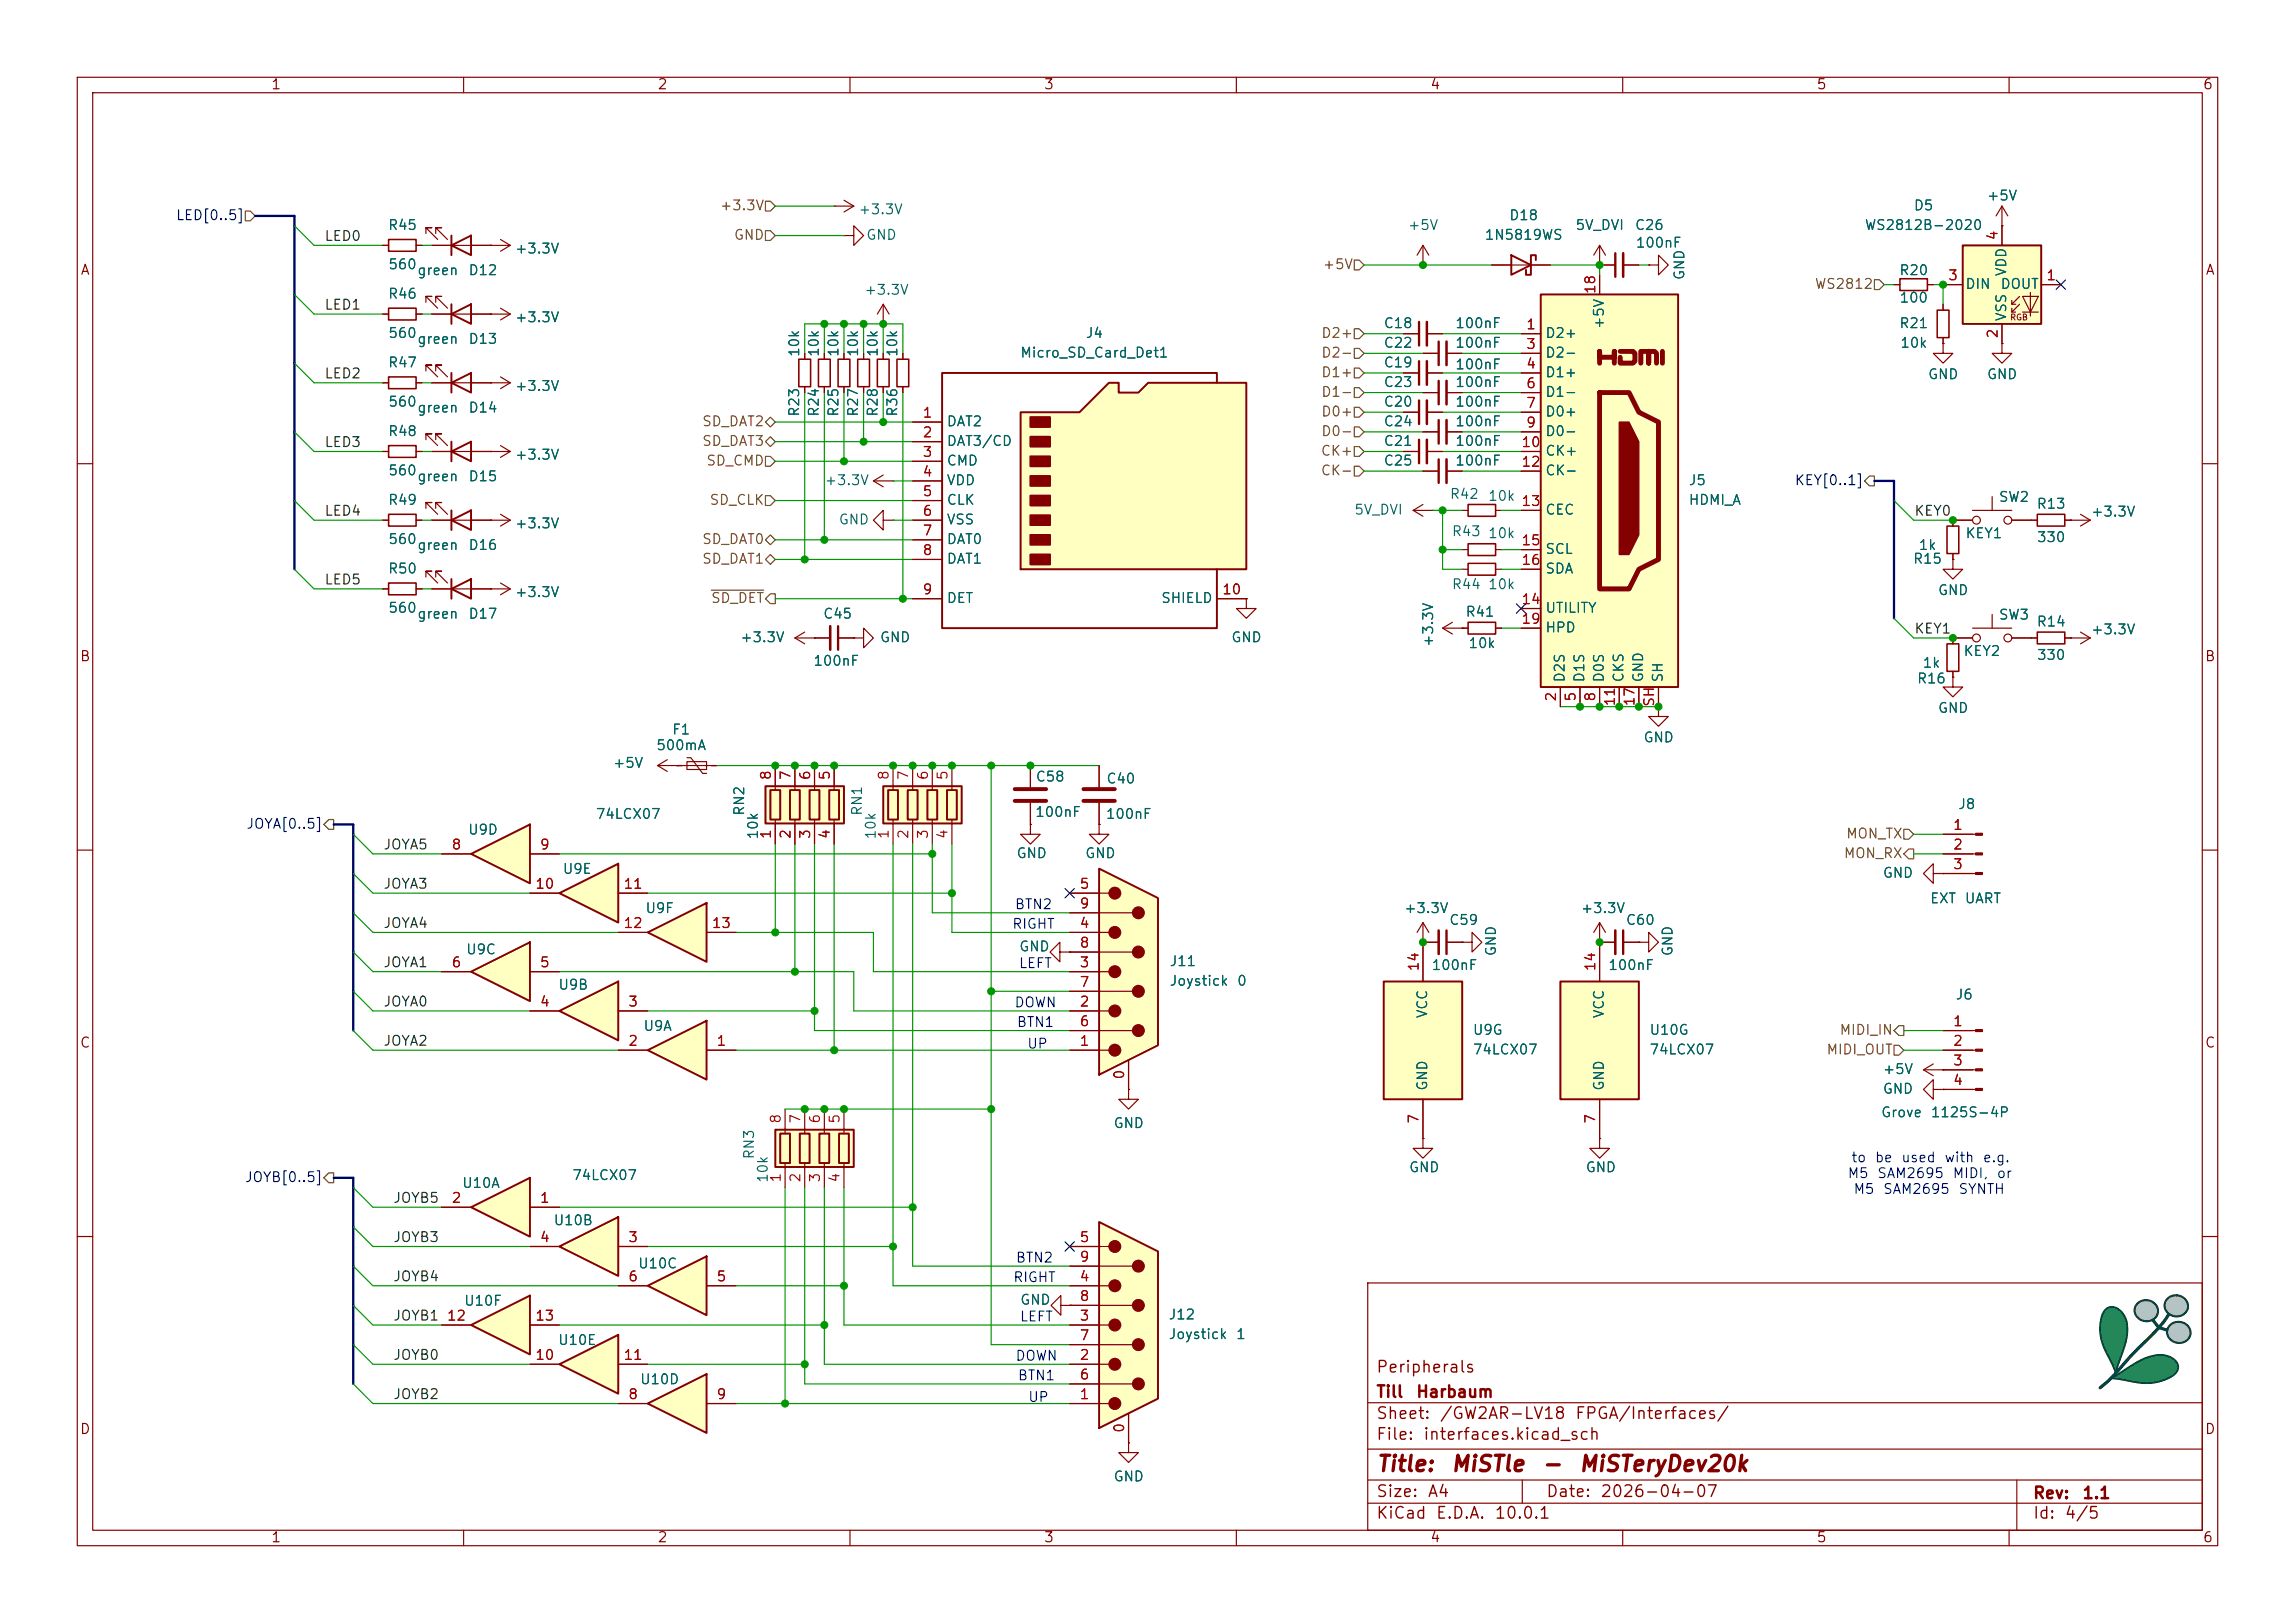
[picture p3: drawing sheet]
<svg xmlns="http://www.w3.org/2000/svg" width="297mm" height="210mm" viewBox="0 0 297 210" stroke-linecap="round" stroke-linejoin="round" font-family="sans-serif">
<defs><g id="words">
<g font-size="2" fill="#840000">
<text x="178" y="190.9">Title:</text>
<text x="187.7" y="190.9">MiSTle</text>
<text x="199.4" y="190.9">-</text>
<text x="204.2" y="190.9">MiSTeryDev20k</text>
</g>
<g font-size="1.5" fill="#840000">
<text x="178" y="178">Peripherals</text>
<text x="178" y="184">Sheet:</text>
<text x="178" y="181.2">Till</text>
<text x="183.2" y="181.2">Harbaum</text>
<text x="186.2" y="184">/GW2AR-LV18</text>
<text x="203.7" y="184">FPGA/Interfaces/</text>
<text x="178" y="186.7">File:</text>
<text x="184.1" y="186.7">interfaces.kicad_sch</text>
<text x="178" y="196.9">KiCad</text>
<text x="178" y="194.1">Size:</text>
<text x="184.7" y="194.1">A4</text>
<text x="185.7" y="196.9">E.D.A.</text>
<text x="193.3" y="196.9">10.0.1</text>
<text x="200" y="194.1">Date:</text>
<text x="207" y="194.1">2026-04-07</text>
<text x="263" y="194.3">Rev:</text>
<text x="263" y="196.9">Id:</text>
<text x="267.1" y="196.9">4/5</text>
<text x="269.4" y="194.3">1.1</text>
</g>
<g font-size="1.3" fill="#840000">
<text x="35" y="11.9">1</text>
<text x="85" y="11.9">2</text>
<text x="135" y="11.9">3</text>
<text x="185" y="11.9">4</text>
<text x="235" y="11.9">5</text>
<text x="285" y="11.9">6</text>
<text x="10.3" y="35.9">A</text>
<text x="285.3" y="35.9">A</text>
<text x="10.3" y="85.9">B</text>
<text x="285.3" y="85.9">B</text>
<text x="10.3" y="135.9">C</text>
<text x="285.3" y="135.9">C</text>
<text x="10.3" y="185.9">D</text>
<text x="285.3" y="185.9">D</text>
<text x="35" y="199.9">1</text>
<text x="85" y="199.9">2</text>
<text x="135" y="199.9">3</text>
<text x="185" y="199.9">4</text>
<text x="235" y="199.9">5</text>
<text x="285" y="199.9">6</text>
</g>
<g font-size="1.3" fill="#000084">
<text x="22.7" y="28.8">LED[0..5]</text>
<text x="232.2" y="63.1">KEY[0..1]</text>
<text x="31.8" y="107.6">JOYA[0..5]</text>
<text x="31.6" y="153.3">JOYB[0..5]</text>
</g>
<g font-size="1.3" fill="#725600">
<text x="93.1" y="27.5">+3.3V</text>
<text x="94.9" y="31.3">GND</text>
<text x="171.1" y="35.2">+5V</text>
<text x="234.8" y="37.7">WS2812</text>
<text x="170.9" y="46.6">D2-</text>
<text x="170.9" y="44">D2+</text>
<text x="170.9" y="51.7">D1-</text>
<text x="170.9" y="49.1">D1+</text>
<text x="90.8" y="58">SD_DAT3</text>
<text x="90.8" y="55.5">SD_DAT2</text>
<text x="170.8" y="59.3">CK+</text>
<text x="170.9" y="54.2">D0+</text>
<text x="170.9" y="56.7">D0-</text>
<text x="91.3" y="60.6">SD_CMD</text>
<text x="91.7" y="65.6">SD_CLK</text>
<text x="170.8" y="61.8">CK-</text>
<text x="90.8" y="70.7">SD_DAT0</text>
<text x="90.8" y="73.3">SD_DAT1</text>
<text x="91.9" y="78.3">SD_DET</text>
<text x="238.5" y="111.4">MON_RX</text>
<text x="238.8" y="108.8">MON_TX</text>
<text x="236.3" y="136.8">MIDI_OUT</text>
<text x="238" y="134.2">MIDI_IN</text>
</g>
<g font-size="1.3" fill="#006464">
<text x="111" y="28">+3.3V</text>
<text x="195.2" y="28.8">D18</text>
<text x="247.6" y="27.5">D5</text>
<text x="257" y="26.3">+5V</text>
<text x="50.1" y="30.1">R45</text>
<text x="50.2" y="35.2">560</text>
<text x="53.9" y="35.9">green</text>
<text x="60.5" y="35.9">D12</text>
<text x="66.6" y="33.1">+3.3V</text>
<text x="112" y="31.3">GND</text>
<text x="182.1" y="30.1">+5V</text>
<text x="192" y="31.3">1N5819WS</text>
<text x="203.8" y="30.1">5V_DVI</text>
<text x="211.5" y="30.1">C26</text>
<text x="211.6" y="32.4">100nF</text>
<text x="241.2" y="30.1">WS2812B-2020</text>
<text x="245.7" y="35.9">R20</text>
<text x="259.9" y="35.8" transform="rotate(-90 259.9 35.8)">VDD</text>
<text x="50.1" y="39">R46</text>
<text x="111.8" y="38.5">+3.3V</text>
<text x="218.3" y="36.3" transform="rotate(-90 218.3 36.3)">GND</text>
<text x="245.7" y="39.5">100</text>
<text x="254.3" y="37.7">DIN</text>
<text x="258.8" y="37.7">DOUT</text>
<text x="259.9" y="41.7" transform="rotate(-90 259.9 41.7)">VSS</text>
<text x="50.1" y="47.9">R47</text>
<text x="50.2" y="44">560</text>
<text x="53.9" y="44.8">green</text>
<text x="60.5" y="44.8">D13</text>
<text x="66.6" y="42">+3.3V</text>
<text x="103.7" y="46.3" transform="rotate(-90 103.7 46.3)">10k</text>
<text x="106.3" y="46.3" transform="rotate(-90 106.3 46.3)">10k</text>
<text x="108.8" y="46.3" transform="rotate(-90 108.8 46.3)">10k</text>
<text x="111.4" y="46.3" transform="rotate(-90 111.4 46.3)">10k</text>
<text x="113.9" y="46.3" transform="rotate(-90 113.9 46.3)">10k</text>
<text x="116.4" y="46.3" transform="rotate(-90 116.4 46.3)">10k</text>
<text x="131.9" y="46.6">Micro_SD_Card_Det1</text>
<text x="140.4" y="44">J4</text>
<text x="179" y="42.8">C18</text>
<text x="179" y="47.9">C19</text>
<text x="179" y="45.3">C22</text>
<text x="188.2" y="45.3">100nF</text>
<text x="188.2" y="42.8">100nF</text>
<text x="199.9" y="44">D2+</text>
<text x="199.9" y="46.6">D2-</text>
<text x="207.9" y="42.7" transform="rotate(-90 207.9 42.7)">+5V</text>
<text x="245.7" y="42.8">R21</text>
<text x="245.8" y="45.3">10k</text>
<text x="50.2" y="52.9">560</text>
<text x="53.9" y="53.7">green</text>
<text x="60.5" y="53.7">D14</text>
<text x="66.6" y="50.9">+3.3V</text>
<text x="179" y="52.9">C20</text>
<text x="179" y="50.4">C23</text>
<text x="188.2" y="50.4">100nF</text>
<text x="188.2" y="52.9">100nF</text>
<text x="188.2" y="48.1">100nF</text>
<text x="199.9" y="49.1">D1+</text>
<text x="199.9" y="51.7">D1-</text>
<text x="249.4" y="49.4">GND</text>
<text x="257" y="49.4">GND</text>
<text x="50.1" y="56.7">R48</text>
<text x="66.6" y="59.8">+3.3V</text>
<text x="103.7" y="54" transform="rotate(-90 103.7 54)">R23</text>
<text x="106.3" y="54" transform="rotate(-90 106.3 54)">R24</text>
<text x="108.8" y="54" transform="rotate(-90 108.8 54)">R25</text>
<text x="111.4" y="54" transform="rotate(-90 111.4 54)">R27</text>
<text x="113.9" y="54" transform="rotate(-90 113.9 54)">R28</text>
<text x="116.4" y="54" transform="rotate(-90 116.4 54)">R36</text>
<text x="122.4" y="55.5">DAT2</text>
<text x="122.4" y="58">DAT3/CD</text>
<text x="179" y="58">C21</text>
<text x="179" y="55.5">C24</text>
<text x="188.2" y="55.5">100nF</text>
<text x="188.2" y="58">100nF</text>
<text x="199.9" y="54.2">D0+</text>
<text x="199.9" y="56.7">D0-</text>
<text x="199.9" y="59.3">CK+</text>
<text x="50.1" y="65.6">R49</text>
<text x="50.2" y="61.8">560</text>
<text x="53.9" y="62.6">green</text>
<text x="60.5" y="62.6">D15</text>
<text x="106.6" y="63.1">+3.3V</text>
<text x="122.4" y="60.6">CMD</text>
<text x="122.4" y="63.1">VDD</text>
<text x="122.4" y="65.6">CLK</text>
<text x="179" y="60.6">C25</text>
<text x="187.5" y="64.9">R42</text>
<text x="188.2" y="60.6">100nF</text>
<text x="192.5" y="65.1">10k</text>
<text x="199.9" y="61.8">CK-</text>
<text x="218.4" y="63.1">J5</text>
<text x="218.4" y="65.6">HDMI_A</text>
<text x="258.6" y="65.3">SW2</text>
<text x="50.2" y="70.7">560</text>
<text x="53.9" y="71.5">green</text>
<text x="60.5" y="71.5">D16</text>
<text x="66.6" y="68.7">+3.3V</text>
<text x="108.5" y="68.2">GND</text>
<text x="122.4" y="68.2">VSS</text>
<text x="122.4" y="70.7">DAT0</text>
<text x="175.2" y="66.9">5V_DVI</text>
<text x="187.8" y="69.7">R43</text>
<text x="192.5" y="70">10k</text>
<text x="199.9" y="66.9">CEC</text>
<text x="199.9" y="72">SCL</text>
<text x="248.2" y="71.5">1k</text>
<text x="254.3" y="70">KEY1</text>
<text x="263.5" y="66.1">R13</text>
<text x="263.5" y="70.5">330</text>
<text x="270.5" y="67.2">+3.3V</text>
<text x="50.1" y="74.5">R50</text>
<text x="66.6" y="77.6">+3.3V</text>
<text x="122.4" y="73.3">DAT1</text>
<text x="187.8" y="76.6">R44</text>
<text x="192.5" y="76.6">10k</text>
<text x="199.9" y="74.5">SDA</text>
<text x="247.5" y="73.3">R15</text>
<text x="250.7" y="77.3">GND</text>
<text x="50.2" y="79.6">560</text>
<text x="53.9" y="80.4">green</text>
<text x="60.5" y="80.4">D17</text>
<text x="95.7" y="83.4">+3.3V</text>
<text x="106.4" y="80.4">C45</text>
<text x="113.8" y="83.4">GND</text>
<text x="122.4" y="78.3">DET</text>
<text x="150.2" y="78.3">SHIELD</text>
<text x="159.3" y="83.4">GND</text>
<text x="185.8" y="83.8" transform="rotate(-90 185.8 83.8)">+3.3V</text>
<text x="189.6" y="80.1">R41</text>
<text x="199.9" y="79.6">UTILITY</text>
<text x="199.9" y="82.1">HPD</text>
<text x="258.6" y="80.5">SW3</text>
<text x="263.5" y="81.4">R14</text>
<text x="270.5" y="82.4">+3.3V</text>
<text x="105.2" y="86.5">100nF</text>
<text x="189.9" y="84.2">10k</text>
<text x="202.8" y="88.4" transform="rotate(-90 202.8 88.4)">D2S</text>
<text x="205.3" y="88.4" transform="rotate(-90 205.3 88.4)">D1S</text>
<text x="207.9" y="88.4" transform="rotate(-90 207.9 88.4)">D0S</text>
<text x="210.4" y="88.4" transform="rotate(-90 210.4 88.4)">CKS</text>
<text x="213" y="88.4" transform="rotate(-90 213 88.4)">GND</text>
<text x="215.5" y="88.4" transform="rotate(-90 215.5 88.4)">SH</text>
<text x="248" y="88.7">R16</text>
<text x="248.7" y="86.7">1k</text>
<text x="254" y="85.2">KEY2</text>
<text x="263.5" y="85.7">330</text>
<text x="86.9" y="95.4">F1</text>
<text x="250.7" y="92.6">GND</text>
<text x="79.2" y="99.7">+5V</text>
<text x="84.8" y="97.4">500mA</text>
<text x="133.9" y="101.4">C58</text>
<text x="143.1" y="101.7">C40</text>
<text x="212.6" y="96.4">GND</text>
<text x="77" y="106.3">74LCX07</text>
<text x="96.6" y="105.7" transform="rotate(-90 96.6 105.7)">RN2</text>
<text x="111.9" y="105.7" transform="rotate(-90 111.9 105.7)">RN1</text>
<text x="133.9" y="106">100nF</text>
<text x="143" y="106.3">100nF</text>
<text x="253.3" y="105">J8</text>
<text x="60.5" y="108.3">U9D</text>
<text x="72.7" y="113.4">U9E</text>
<text x="98.4" y="108.7" transform="rotate(-90 98.4 108.7)">10k</text>
<text x="113.6" y="108.7" transform="rotate(-90 113.6 108.7)">10k</text>
<text x="131.5" y="111.4">GND</text>
<text x="140.3" y="111.4">GND</text>
<text x="243.6" y="113.9">GND</text>
<text x="83.4" y="118.5">U9F</text>
<text x="181.6" y="118.5">+3.3V</text>
<text x="187.5" y="120">C59</text>
<text x="204.5" y="118.5">+3.3V</text>
<text x="210.3" y="120">C60</text>
<text x="249.7" y="117.2">EXT</text>
<text x="254.2" y="117.2">UART</text>
<text x="60.2" y="123.8">U9C</text>
<text x="131.8" y="123.4">GND</text>
<text x="151.3" y="125.3">J11</text>
<text x="185.2" y="125.8">100nF</text>
<text x="193.9" y="123.8" transform="rotate(-90 193.9 123.8)">GND</text>
<text x="208" y="125.8">100nF</text>
<text x="216.8" y="123.8" transform="rotate(-90 216.8 123.8)">GND</text>
<text x="72.2" y="128.4">U9B</text>
<text x="151.3" y="127.9">Joystick</text>
<text x="160" y="127.9">0</text>
<text x="185" y="131.8" transform="rotate(-90 185 131.8)">VCC</text>
<text x="207.9" y="131.8" transform="rotate(-90 207.9 131.8)">VCC</text>
<text x="253" y="129.6">J6</text>
<text x="83.2" y="133.7">U9A</text>
<text x="190.5" y="134.2">U9G</text>
<text x="190.5" y="136.8">74LCX07</text>
<text x="213.4" y="134.2">U10G</text>
<text x="213.4" y="136.8">74LCX07</text>
<text x="185" y="141.2" transform="rotate(-90 185 141.2)">GND</text>
<text x="207.9" y="141.2" transform="rotate(-90 207.9 141.2)">GND</text>
<text x="243.6" y="141.8">GND</text>
<text x="243.6" y="139.3">+5V</text>
<text x="144" y="146.3">GND</text>
<text x="243.3" y="144.9">Grove</text>
<text x="249.8" y="144.9">1125S-4P</text>
<text x="59.7" y="154">U10A</text>
<text x="74" y="153">74LCX07</text>
<text x="97.9" y="150.1" transform="rotate(-90 97.9 150.1)">RN3</text>
<text x="99.7" y="153.2" transform="rotate(-90 99.7 153.2)">10k</text>
<text x="182.3" y="152">GND</text>
<text x="205.1" y="152">GND</text>
<text x="71.6" y="158.9">U10B</text>
<text x="82.5" y="164.4">U10C</text>
<text x="60" y="169.3">U10F</text>
<text x="131.9" y="169.1">GND</text>
<text x="151.1" y="171">J12</text>
<text x="151.1" y="173.6">Joystick</text>
<text x="159.9" y="173.6">1</text>
<text x="72.1" y="174.3">U10E</text>
<text x="82.7" y="179.4">U10D</text>
<text x="144" y="192">GND</text>
</g>
<g font-size="1.3" fill="#0f0f0f">
<text x="41.9" y="31.5">LED0</text>
<text x="41.9" y="40.4">LED1</text>
<text x="41.9" y="49.3">LED2</text>
<text x="41.9" y="58.2">LED3</text>
<text x="41.9" y="67">LED4</text>
<text x="247.6" y="67">KEY0</text>
<text x="41.9" y="75.9">LED5</text>
<text x="247.6" y="82.3">KEY1</text>
<text x="49.5" y="110.2">JOYA5</text>
<text x="49.5" y="115.3">JOYA3</text>
<text x="49.5" y="125.5">JOYA1</text>
<text x="49.5" y="120.4">JOYA4</text>
<text x="49.5" y="130.5">JOYA0</text>
<text x="49.5" y="135.6">JOYA2</text>
<text x="50.8" y="155.9">JOYB5</text>
<text x="50.8" y="161">JOYB3</text>
<text x="50.8" y="166.1">JOYB4</text>
<text x="50.8" y="171.2">JOYB1</text>
<text x="50.8" y="176.3">JOYB0</text>
<text x="50.8" y="181.3">JOYB2</text>
</g>
<g font-size="1.3" fill="#a90000">
<text x="258.8" y="31.2" transform="rotate(-90 258.8 31.2)">4</text>
<text x="206.8" y="38.1" transform="rotate(-90 206.8 38.1)">18</text>
<text x="252" y="36.6">3</text>
<text x="264.7" y="36.6">1</text>
<text x="197.4" y="42.9">1</text>
<text x="197.4" y="45.5">3</text>
<text x="258.8" y="43.9" transform="rotate(-90 258.8 43.9)">2</text>
<text x="197.4" y="48">4</text>
<text x="197.4" y="50.5">6</text>
<text x="197.4" y="53.1">7</text>
<text x="119.3" y="54.4">1</text>
<text x="119.3" y="56.9">2</text>
<text x="119.3" y="59.4">3</text>
<text x="196.8" y="58.2">10</text>
<text x="197.4" y="55.6">9</text>
<text x="119.3" y="62">4</text>
<text x="119.3" y="64.5">5</text>
<text x="196.8" y="60.7">12</text>
<text x="196.8" y="65.8">13</text>
<text x="119.3" y="67.1">6</text>
<text x="119.3" y="69.6">7</text>
<text x="196.8" y="70.9">15</text>
<text x="119.3" y="72.1">8</text>
<text x="119.3" y="77.2">9</text>
<text x="158.1" y="77.2">10</text>
<text x="196.8" y="73.4">16</text>
<text x="196.8" y="78.5">14</text>
<text x="196.8" y="81">19</text>
<text x="201.7" y="90.9" transform="rotate(-90 201.7 90.9)">2</text>
<text x="204.2" y="90.9" transform="rotate(-90 204.2 90.9)">5</text>
<text x="206.8" y="90.9" transform="rotate(-90 206.8 90.9)">8</text>
<text x="209.3" y="91.5" transform="rotate(-90 209.3 91.5)">11</text>
<text x="211.8" y="91.5" transform="rotate(-90 211.8 91.5)">17</text>
<text x="214.4" y="91.5" transform="rotate(-90 214.4 91.5)">SH</text>
<text x="100.1" y="101" transform="rotate(-90 100.1 101)">8</text>
<text x="102.6" y="101" transform="rotate(-90 102.6 101)">7</text>
<text x="105.2" y="101" transform="rotate(-90 105.2 101)">6</text>
<text x="107.7" y="101" transform="rotate(-90 107.7 101)">5</text>
<text x="115.3" y="101" transform="rotate(-90 115.3 101)">8</text>
<text x="117.9" y="101" transform="rotate(-90 117.9 101)">7</text>
<text x="120.4" y="101" transform="rotate(-90 120.4 101)">6</text>
<text x="122.9" y="101" transform="rotate(-90 122.9 101)">5</text>
<text x="252.7" y="107.7">1</text>
<text x="58.3" y="110.2">8</text>
<text x="69.8" y="110.2">9</text>
<text x="100.1" y="108.7" transform="rotate(-90 100.1 108.7)">1</text>
<text x="102.6" y="108.7" transform="rotate(-90 102.6 108.7)">2</text>
<text x="105.2" y="108.7" transform="rotate(-90 105.2 108.7)">3</text>
<text x="107.7" y="108.7" transform="rotate(-90 107.7 108.7)">4</text>
<text x="115.3" y="108.7" transform="rotate(-90 115.3 108.7)">1</text>
<text x="117.9" y="108.7" transform="rotate(-90 117.9 108.7)">2</text>
<text x="120.4" y="108.7" transform="rotate(-90 120.4 108.7)">3</text>
<text x="122.9" y="108.7" transform="rotate(-90 122.9 108.7)">4</text>
<text x="252.7" y="110.2">2</text>
<text x="252.7" y="112.8">3</text>
<text x="69.2" y="115.3">10</text>
<text x="80.6" y="115.3">11</text>
<text x="139.6" y="115.3">5</text>
<text x="139.6" y="117.9">9</text>
<text x="58.3" y="125.5">6</text>
<text x="69.8" y="125.5">5</text>
<text x="80.6" y="120.4">12</text>
<text x="92" y="120.4">13</text>
<text x="139.6" y="125.5">3</text>
<text x="139.6" y="120.4">4</text>
<text x="139.6" y="122.9">8</text>
<text x="183.9" y="125.8" transform="rotate(-90 183.9 125.8)">14</text>
<text x="206.8" y="125.8" transform="rotate(-90 206.8 125.8)">14</text>
<text x="69.8" y="130.6">4</text>
<text x="81.2" y="130.6">3</text>
<text x="139.6" y="130.6">2</text>
<text x="139.6" y="128">7</text>
<text x="81.2" y="135.6">2</text>
<text x="92.6" y="135.6">1</text>
<text x="139.6" y="135.6">1</text>
<text x="139.6" y="133.1">6</text>
<text x="252.7" y="133.1">1</text>
<text x="252.7" y="135.6">2</text>
<text x="145.8" y="139.8" transform="rotate(-90 145.8 139.8)">0</text>
<text x="252.7" y="138.2">3</text>
<text x="252.7" y="140.7">4</text>
<text x="101.3" y="145.5" transform="rotate(-90 101.3 145.5)">8</text>
<text x="103.9" y="145.5" transform="rotate(-90 103.9 145.5)">7</text>
<text x="106.4" y="145.5" transform="rotate(-90 106.4 145.5)">6</text>
<text x="109" y="145.5" transform="rotate(-90 109 145.5)">5</text>
<text x="183.9" y="145.5" transform="rotate(-90 183.9 145.5)">7</text>
<text x="206.8" y="145.5" transform="rotate(-90 206.8 145.5)">7</text>
<text x="58.3" y="156">2</text>
<text x="69.8" y="156">1</text>
<text x="101.3" y="153.1" transform="rotate(-90 101.3 153.1)">1</text>
<text x="103.9" y="153.1" transform="rotate(-90 103.9 153.1)">2</text>
<text x="106.4" y="153.1" transform="rotate(-90 106.4 153.1)">3</text>
<text x="109" y="153.1" transform="rotate(-90 109 153.1)">4</text>
<text x="69.8" y="161">4</text>
<text x="81.2" y="161">3</text>
<text x="139.6" y="161">5</text>
<text x="81.2" y="166.1">6</text>
<text x="92.6" y="166.1">5</text>
<text x="139.6" y="166.1">4</text>
<text x="139.6" y="163.6">9</text>
<text x="57.7" y="171.2">12</text>
<text x="69.2" y="171.2">13</text>
<text x="139.6" y="171.2">3</text>
<text x="139.6" y="173.7">7</text>
<text x="139.6" y="168.7">8</text>
<text x="69.2" y="176.3">10</text>
<text x="80.6" y="176.3">11</text>
<text x="139.6" y="176.3">2</text>
<text x="139.6" y="178.8">6</text>
<text x="81.2" y="181.4">8</text>
<text x="92.6" y="181.4">9</text>
<text x="139.6" y="181.4">1</text>
<text x="145.8" y="185.5" transform="rotate(-90 145.8 185.5)">0</text>
</g>
<g font-size="1.3" fill="#0000c2">
<text x="131.2" y="118">BTN2</text>
<text x="130.9" y="120.5">RIGHT</text>
<text x="131.8" y="125.6">LEFT</text>
<text x="131.2" y="130.7">DOWN</text>
<text x="131.5" y="133.2">BTN1</text>
<text x="132.8" y="136">UP</text>
<text x="239" y="152.8">M5</text>
<text x="239.5" y="150.7">to</text>
<text x="239.8" y="154.8">M5</text>
<text x="242.5" y="150.7">be</text>
<text x="242.8" y="152.8">SAM2695</text>
<text x="243.6" y="154.8">SAM2695</text>
<text x="246" y="150.7">used</text>
<text x="251.5" y="150.7">with</text>
<text x="252.6" y="152.8">MIDI,</text>
<text x="253.4" y="154.8">SYNTH</text>
<text x="256.5" y="150.7">e.g.</text>
<text x="258.3" y="152.8">or</text>
<text x="131" y="166.2">RIGHT</text>
<text x="131.4" y="163.7">BTN2</text>
<text x="131.9" y="171.3">LEFT</text>
<text x="131.3" y="176.4">DOWN</text>
<text x="131.6" y="178.9">BTN1</text>
<text x="133" y="181.7">UP</text>
</g>
<text font-size=".8" fill="#840000" x="260.1" y="41.6">RGB</text>
</g></defs>
<g fill="none" stroke="#840000" stroke-width=".15">
<path d="M10 10h277v190h-277zM12 12h273v186h-273zM60 10v2M110 10v2M160 10v2M210 10v2M260 10v2M10 60h2M285 60h2M10 110h2M285 110h2M10 160h2"/>
<path d="M177 166h108v32h-108zM285 160h2M60 198v2M110 198v2M160 198v2M177 194.5h108M177 191.5h108M177 187.5h108M177 181.5h108M197 191.5v3M210 198v2M260 198v2"/>
<path d="M261 191.5v6.5"/>
</g>
<path d="M273.2 178.4l.5-.3a19.4 19.4 0 0 1 4.3-2.5 3.3 3.3 0 0 1 3.5 .5 1.22 1.22 0 0 1-.4 2 6.9 6.9 0 0 1-5.3 .6z" fill="#168543"/>
<path d="M276.6 168.6a1.51 1.51 0 0 1 1.9-.2 1.51 1.51 0 0 1 .6 1.8 1.53 1.53 0 0 1-1.9 .7 1.53 1.53 0 0 1-.9-1.8z" fill="#c2c2c2"/>
<path d="M272.4 169.5a1.45 1.45 0 0 1 2.3 .4 4 4 0 0 1 .4 3.6l-1.3 4.1-.5-1.1a9.6 9.6 0 0 1-1.5-4.2v-.3a4 4 0 0 1 .6-2.5z" fill="#168543"/>
<g fill="#c2c2c2">
<path d="M280.5 168a1.51 1.51 0 0 1 1.9-.2 1.51 1.51 0 0 1 .6 1.8 1.53 1.53 0 0 1-1.9 .6 1.53 1.53 0 0 1-.9-1.7z"/>
<path d="M280.8 171.5a1.51 1.51 0 0 1 1.9-.3 1.51 1.51 0 0 1 .6 1.8 1.53 1.53 0 0 1-1.8 .7 1.53 1.53 0 0 1-1-1.8z"/>
</g>
<g fill="none" stroke="#840000" stroke-width=".15">
<path d="M184.1 55.9h2.1M184.1 50.8h2.1M187.2 55.9h2M187.2 50.8h2M142.2 99.1v2.8M214.6 91.4v1.3h1.3l-1.3 1.3-1.2-1.3h1.2M214.6 91.4h.1M142.2 103.9v2.8M207 119.4l-.8 1.3M207 119.4l.8 1.3M207 119.4v2.5M207 121.9h.1"/>
<path d="M146 141v1.2h1.3l-1.3 1.3-1.2-1.3h1.2M146 141h.1"/>
</g>
<path d="M186.2 49.3v3M186.2 54.4v3" fill="none" stroke="#840000" stroke-width=".3"/>
<path d="M187.2 49.3v3M187.2 54.4v3" fill="none" stroke="#840000" stroke-width=".33"/>
<path d="M140.2 103.6h4.1M140.2 102.1h4.1" fill="none" stroke="#840000" stroke-width=".51"/>
<path d="M142.2 112.4l7.7 3.8v19.1l-7.7 3.8z" fill="#ffffc2"/>
<path d="M138.4 115.6h5.1M138.4 118.1h8.2M138.4 120.7h5.1M138.4 123.2h8.2M138.4 125.7h5.1M138.4 128.3h8.2M138.4 130.8h5.1M138.4 133.4h8.2M138.4 135.9h5.1M146 137.2v3.8M184.1 147.3v1.3h-1.2l1.2 1.3 1.3-1.3h-1.3M184.1 147.3h.1" fill="none" stroke="#840000" stroke-width=".15"/>
<path d="M142.2 112.4l7.7 3.8v19.1l-7.7 3.8z" fill="none" stroke="#840000" stroke-width=".25"/>
<g fill="#840000" stroke="#840000" stroke-width=".15">
<circle cx="144.3" cy="115.6" r=".76"/>
<circle cx="144.3" cy="120.6" r=".76"/>
<circle cx="144.3" cy="125.7" r=".76"/>
<circle cx="144.3" cy="130.8" r=".76"/>
<circle cx="144.3" cy="135.9" r=".76"/>
<circle cx="147.3" cy="118.1" r=".76"/>
<circle cx="147.3" cy="123.2" r=".76"/>
<circle cx="147.3" cy="128.3" r=".76"/>
<circle cx="147.3" cy="133.3" r=".76"/>
</g>
<path d="M179.1 127h10.1v15.2h-10.1z" fill="#ffffc2"/>
<path d="M179.1 127h10.1v15.2h-10.1z" fill="none" stroke="#840000" stroke-width=".25"/>
<g fill="none" stroke="#840000" stroke-width=".15">
<path d="M184.1 61h2.1M187.2 61h2M189.2 71.1h.8M189.2 66h.8M189.2 73.7h.8M193.5 71.1h.8M193.5 66h.8M193.5 73.7h.8M186.7 81.3h3.3M186.7 81.3l1.3 .7M188 80.5l-1.3 .8M189.2 81.3h.1"/>
<path d="M193.5 81.3h.8M184.1 119.4v7.6M184.1 119.4l-.7 1.3M184.1 119.4l.8 1.3M184.1 121.9h.1M184.1 121.9h2.1M187.2 121.9h2M189.2 121.9h1.3v1.3l1.3-1.3-1.3-1.2v1.2M189.2 121.9h.1M207 121.9h2M210.1 121.9h2M184.1 142.2v5.1"/>
<path d="M207 147.3v1.3h-1.3l1.3 1.3 1.3-1.3h-1.3M207 147.3h.1"/>
</g>
<path d="M186.2 59.4v3.1M187.2 120.4v3M210.1 120.4v3" fill="none" stroke="#840000" stroke-width=".3"/>
<path d="M187.2 59.4v3.1M186.2 120.4v3M209 120.4v3" fill="none" stroke="#840000" stroke-width=".33"/>
<path d="M190 70.4h3.5v1.5h-3.5zM190 65.3h3.5v1.5h-3.5zM190 72.9h3.5v1.5h-3.5zM190 80.5h3.5v1.5h-3.5z" fill="none" stroke="#840000" stroke-width=".2"/>
<path d="M199.4 38.1h17.8v50.8h-17.8z" fill="#ffffc2"/>
<path d="M207 47v-1.5v.7h1.9v-.7v1.5M207 50.8h3.8l1.3 2.5 2.5 1.3v17.8l-2.5 1.3-1.3 2.5h-3.8zM209.7 45.5h1.6l.3 .2v1l-.3 .3h-1.6v-.8M212.3 47v-1.5h1.1v1.5v-1.5h.7l.3 .2v1.3M215.1 45.5v1.5" fill="none" stroke="#840000" stroke-width=".63"/>
<path d="M195.6 33l2.5 1.3-2.5 1.3zM198.8 33.7v-.7h-.7v2.6h-.6v-.7M199.4 38.1h17.8v50.8h-17.8z" fill="none" stroke="#840000" stroke-width=".25"/>
<path d="M209.5 54.6h1.3l1.3 2.6v12l-1.3 2.6h-1.3z" fill="#840000" stroke="#840000" stroke-width=".15"/>
<g fill="none" stroke="#840000" stroke-width=".15">
<path d="M107.9 26.7h.1M107.9 26.7h2.6M109.2 30.5h1.3v-1.3l1.3 1.3-1.3 1.3v-1.3M109.2 30.5h.1M109.2 25.9l1.3 .8M110.5 26.7l-1.3 .7M114.3 39.4l-.8 1.2M114.3 39.4l.8 1.2M114.3 39.4v2.5M184.1 34.3h.1M184.1 31.8l-.7 1.2M184.1 31.8l.8 1.2"/>
<path d="M184.1 31.8v2.5M193 34.3h7.7M207 34.3h.1M207 31.8v2.5M207 35.6v2.5M207 31.8l-.8 1.2M207 31.8l.8 1.2M207 34.3h2M210.1 34.3h2M213.4 34.3h1.2v-1.3l1.3 1.3-1.3 1.3v-1.3M213.4 34.3h.1M251.5 39.4v.7"/>
<path d="M114.3 41.9h.1M181.6 43.2h2M181.6 48.3h2M181.6 53.3h2M181.6 58.4h2M184.1 45.7h2.1M184.7 43.2h2M184.7 48.3h2M184.7 53.3h2M184.7 58.4h2M187.2 45.7h2M196.8 43.2h2.6"/>
<path d="M196.8 45.7h2.6M196.8 48.3h2.6M196.8 50.8h2.6M196.8 53.3h2.6M196.8 55.9h2.6M196.8 58.4h2.6M251.5 44.5v1.2h1.2l-1.2 1.3-1.3-1.3h1.3M251.5 44.5h.1M251.5 43.7v.8M259.1 44.5v1.2h1.2l-1.2 1.3-1.3-1.3h1.3M259.1 44.5h.1M196.8 61h2.6"/>
<path d="M196.8 66h2.6M196.8 78.7h2.6M196.8 71.1h2.6M196.8 73.7h2.6M252.7 72.4v1.3h-1.2l1.2 1.2 1.3-1.2h-1.3M252.7 72.4h.1M252.7 71.6v.8M255.3 66h5M255.3 67.3h-2.6v.8M257.8 64.3v1.7M257.8 79.5v1.8M260.3 67.3h3.4"/>
<path d="M267.2 67.3h3.3M268 67.3h.1M269.2 66.5l1.3 .8M270.5 67.3l-1.3 .8M196.8 81.3h2.6M201.9 88.9v2.5M204.5 88.9v2.5M207 88.9v2.5M209.5 88.9v2.5M212.1 88.9v2.5M214.6 88.9v2.5M252.7 86.9v.7"/>
<path d="M255.3 81.3h5M255.3 82.6h-2.6v.7M260.3 82.6h3.4M267.2 82.6h3.3M268 82.6h.1M269.2 81.8l1.3 .8M270.5 82.6l-1.3 .7"/>
<circle cx="255.8" cy="67.3" r=".51"/>
<circle cx="259.8" cy="67.3" r=".51"/>
<circle cx="255.8" cy="82.6" r=".51"/>
<circle cx="259.8" cy="82.6" r=".51"/>
</g>
<path d="M250.7 40.1h1.5v3.6h-1.5zM252 68.1h1.5v3.5h-1.5zM263.7 66.5h3.5v1.6h-3.5zM252 83.3h1.5v3.6h-1.5zM263.7 81.8h3.5v1.5h-3.5z" fill="none" stroke="#840000" stroke-width=".2"/>
<path d="M209 32.8v3M183.6 41.7v3M183.6 46.7v3.1M183.6 51.8v3.1M183.6 56.9v3M186.2 44.2v3" fill="none" stroke="#840000" stroke-width=".3"/>
<path d="M210.1 32.8v3M184.7 41.7v3M184.7 46.7v3.1M184.7 51.8v3.1M184.7 56.9v3M187.2 44.2v3" fill="none" stroke="#840000" stroke-width=".33"/>
<path d="M61 110.5l7.6-3.8v7.6z" fill="#ffffc2"/>
<path d="M58.4 31.8l2.6-1.3v2.5zM58.4 30.5v2.5M58.4 39.4v2.5M58.4 49.5l2.6-1.2v2.5zM58.4 58.4l2.6-1.2v2.5zM58.4 40.6l2.6-1.2v2.5zM58.4 48.3v2.5M58.4 57.2v2.5M61 110.5l7.6-3.8v7.6z" fill="none" stroke="#840000" stroke-width=".25"/>
<g fill="none" stroke="#840000" stroke-width=".15">
<path d="M49.5 31.8h.8M53.8 31.8h.8M55.1 30.2v-.7h.8h-.8l1.5 1.5M55.1 39.1v-.7h.8h-.8l1.5 1.5M55.9 31.8h10.1M56.4 30.2v-.7h.7h-.7l1.5 1.5M56.4 39.1v-.7h.7h-.7l1.5 1.5M63.5 31.8h.1M64.8 39.9l1.2 .7M64.8 31l1.2 .8M66 31.8l-1.2 .7M49.5 58.4h.8"/>
<path d="M49.5 49.5h.8M49.5 40.6h.8M53.8 58.4h.8M53.8 49.5h.8M53.8 40.6h.8M55.1 48v-.8h.8h-.8l1.5 1.6M55.1 56.9v-.8h.8h-.8l1.5 1.6M55.9 58.4h10.1M55.9 49.5h10.1M55.9 40.6h10.1M56.4 48v-.8h.7h-.7l1.5 1.6M56.4 56.9v-.8h.7h-.7l1.5 1.6"/>
<path d="M63.5 40.6h.1M63.5 49.5h.1M63.5 58.4h.1M64.8 48.8l1.2 .7M64.8 57.7l1.2 .7M66 40.6l-1.2 .8M66 49.5l-1.2 .8M66 58.4l-1.2 .8M57.1 110.5h3.9M68.6 110.5h3.8"/>
</g>
<path d="M50.3 31h3.5v1.5h-3.5zM50.3 39.9h3.5v1.5h-3.5zM50.3 57.7h3.5v1.5h-3.5zM50.3 48.8h3.5v1.5h-3.5z" fill="none" stroke="#840000" stroke-width=".2"/>
<path d="M72.4 130.8l7.6-3.8v7.6z" fill="#ffffc2"/>
<path d="M72.4 130.8l7.6-3.8v7.6z" fill="none" stroke="#840000" stroke-width=".25"/>
<path d="M68.6 130.8h3.8M80 130.8h3.8" fill="none" stroke="#840000" stroke-width=".15"/>
<path d="M61 125.7l7.6-3.8v7.6z" fill="#ffffc2"/>
<path d="M61 125.7l7.6-3.8v7.6z" fill="none" stroke="#840000" stroke-width=".25"/>
<path d="M57.1 125.7h3.9M68.6 125.7h3.8" fill="none" stroke="#840000" stroke-width=".15"/>
<path d="M72.4 115.6l7.6-3.8v7.6z" fill="#ffffc2"/>
<path d="M72.4 115.6l7.6-3.8v7.6z" fill="none" stroke="#840000" stroke-width=".25"/>
<g fill="none" stroke="#840000" stroke-width=".15">
<path d="M113 62.2l1.3 .8M113 62.2h2.6M114.3 67.3v-1.3l-1.3 1.3 1.3 1.3v-1.3h1.3M114.3 61.5l-1.3 .7M115.6 67.3h.1M115.6 62.2h.1M102.9 82.6l1.2 .7M102.9 82.6h4.5M104.1 81.8l-1.2 .8M105.4 82.6h.1M108.5 82.6h2M110.5 82.6h1.3v-1.3l1.2 1.3-1.2 1.2v-1.2"/>
<path d="M110.5 82.6h.1M68.6 115.6h3.8M80 115.6h3.8"/>
</g>
<path d="M108.5 81v3.1" fill="none" stroke="#840000" stroke-width=".3"/>
<path d="M107.4 81v3.1" fill="none" stroke="#840000" stroke-width=".33"/>
<path d="M83.8 135.9l7.6-3.8v7.6z" fill="#ffffc2"/>
<path d="M83.8 135.9l7.6-3.8v7.6z" fill="none" stroke="#840000" stroke-width=".25"/>
<path d="M80 135.9h3.8M91.4 135.9h3.8" fill="none" stroke="#840000" stroke-width=".15"/>
<path d="M100.3 146.2h10.2v4.8h-10.2z" fill="#ffffc2"/>
<path d="M100.3 146.2h10.2v4.8h-10.2zM101 146.7h1.2v3.8h-1.2zM103.5 146.7h1.3v3.8h-1.3zM106 146.7h1.3v3.8h-1.3zM108.6 146.7h1.3v3.8h-1.3z" fill="none" stroke="#840000" stroke-width=".25"/>
<path d="M101.6 143.5v3.2M101.6 150.5v3.2M104.1 143.5v3.2M104.1 150.5v3.2M106.7 143.5v3.2M106.7 150.5v3.2M109.2 143.5v3.2M109.2 150.5v3.2" fill="none" stroke="#840000" stroke-width=".15"/>
<path d="M61 171.5l7.6-3.9v7.7z" fill="#ffffc2"/>
<path d="M61 171.5l7.6-3.9v7.7z" fill="none" stroke="#840000" stroke-width=".25"/>
<path d="M106.7 45.7v.8M106.7 50v.8M109.2 45.7v.8M109.2 50v.8M111.8 45.7v.8M111.8 50v.8M114.3 45.7v.8M114.3 50v.8M116.8 45.7v.8M116.8 50v.8M57.1 171.5h3.9M68.6 171.5h3.8" fill="none" stroke="#840000" stroke-width=".15"/>
<path d="M105.9 46.5h1.5v3.5h-1.5zM108.5 46.5h1.5v3.5h-1.5zM111 46.5h1.5v3.5h-1.5zM113.5 46.5h1.6v3.5h-1.6zM116.1 46.5h1.5v3.5h-1.5z" fill="none" stroke="#840000" stroke-width=".2"/>
<path d="M61 156.2l7.6-3.8v7.6z" fill="#ffffc2"/>
<path d="M61 156.2l7.6-3.8v7.6z" fill="none" stroke="#840000" stroke-width=".25"/>
<path d="M57.1 156.2h3.9M68.6 156.2h3.8" fill="none" stroke="#840000" stroke-width=".15"/>
<path d="M72.4 161.3l7.6-3.8v7.6z" fill="#ffffc2"/>
<path d="M72.4 161.3l7.6-3.8v7.6z" fill="none" stroke="#840000" stroke-width=".25"/>
<path d="M68.6 161.3h3.8M80 161.3h3.8" fill="none" stroke="#840000" stroke-width=".15"/>
<path d="M83.8 166.4l7.6-3.8v7.6z" fill="#ffffc2"/>
<path d="M83.8 166.4l7.6-3.8v7.6z" fill="none" stroke="#840000" stroke-width=".25"/>
<path d="M80 166.4h3.8M91.4 166.4h3.8" fill="none" stroke="#840000" stroke-width=".15"/>
<path d="M83.8 181.6l7.6-3.8v7.6z" fill="#ffffc2"/>
<path d="M83.8 181.6l7.6-3.8v7.6z" fill="none" stroke="#840000" stroke-width=".25"/>
<path d="M80 181.6h3.8M91.4 181.6h3.8" fill="none" stroke="#840000" stroke-width=".15"/>
<path d="M72.4 176.5l7.6-3.8v7.6z" fill="#ffffc2"/>
<path d="M72.4 176.5l7.6-3.8v7.6z" fill="none" stroke="#840000" stroke-width=".25"/>
<path d="M104.1 45.7v.8M104.1 50v.8M68.6 176.5h3.8M80 176.5h3.8" fill="none" stroke="#840000" stroke-width=".15"/>
<path d="M103.4 46.5h1.5v3.5h-1.5z" fill="none" stroke="#840000" stroke-width=".2"/>
<path d="M83.8 120.7l7.6-3.9v7.7z" fill="#ffffc2"/>
<path d="M83.8 120.7l7.6-3.9v7.7z" fill="none" stroke="#840000" stroke-width=".25"/>
<path d="M80 120.7h3.8M91.4 120.7h3.8" fill="none" stroke="#840000" stroke-width=".15"/>
<path d="M99.1 101.7h10.1v4.9h-10.1z" fill="#ffffc2"/>
<path d="M58.4 67.3l2.6-1.3v2.6zM58.4 76.2l2.6-1.3v2.6zM58.4 66v2.6M58.4 74.9v2.6M99.1 101.7h10.1v4.9h-10.1zM99.7 102.2h1.3v3.8h-1.3zM102.2 102.2h1.3v3.8h-1.3zM104.8 102.2h1.2v3.8h-1.2zM107.3 102.2h1.3v3.8h-1.3z" fill="none" stroke="#840000" stroke-width=".25"/>
<g fill="none" stroke="#840000" stroke-width=".15">
<path d="M49.5 67.3h.8M49.5 76.2h.8M53.8 67.3h.8M53.8 76.2h.8M55.1 65.8v-.8h.8h-.8l1.5 1.5M55.1 74.7v-.8h.8h-.8l1.5 1.5M55.9 67.3h10.1M55.9 76.2h10.1M56.4 65.8v-.8h.7h-.7l1.5 1.5M56.4 74.7v-.8h.7h-.7l1.5 1.5M63.5 67.3h.1M63.5 76.2h.1"/>
<path d="M64.8 66.5l1.2 .8M64.8 75.4l1.2 .8M66 67.3l-1.2 .8M66 76.2l-1.2 .8M85.1 99.1l1.3 .7M85.1 99.1h7.6M86.4 98.3l-1.3 .8M87.6 99.1h.1M88.9 98.6h2.5v1h-2.5zM88.9 98h.5l1.5 2.1h.5M100.3 99.1v3.1M102.9 99.1v3.1"/>
<path d="M105.4 99.1v3.1M107.9 99.1v3.1M100.3 106v3.2M102.9 106v3.2M105.4 106v3.2M107.9 106v3.2M251.5 108h4.2M251.5 110.5h4.2M251.5 113h4.2M250.2 141v-1.3l-1.3 1.3 1.3 1.2v-1.2h1.3M251.5 141h.1"/>
</g>
<path d="M50.3 75.4h3.5v1.6h-3.5zM50.3 66.5h3.5v1.6h-3.5z" fill="none" stroke="#840000" stroke-width=".2"/>
<g fill="#840000" stroke="#840000" stroke-width=".15">
<path d="M255.7 107.8h.8v.3h-.8z"/>
<path d="M255.7 110.4h.8v.2h-.8z"/>
<path d="M255.7 112.9h.8v.3h-.8z"/>
</g>
<path d="M142.2 158.1l7.7 3.8v19.1l-7.7 3.8z" fill="#ffffc2"/>
<g fill="none" stroke="#840000" stroke-width=".15">
<path d="M248.9 138.4h6.8M248.9 138.4l1.3 .8M250.2 137.7l-1.3 .7M251.5 138.4h.1M251.5 133.4h4.2M251.5 135.9h4.2M251.5 141h4.2M137.3 168.9v1.3l-1.3-1.3 1.3-1.3v1.3h1.3M138.4 161.3h5.1M138.4 163.8h8.2M138.4 166.4h5.1M138.4 168.9h8.2"/>
<path d="M138.4 171.5h5.1M138.4 174h8.2M138.4 176.5h5.1M138.4 179.1h8.2M138.6 168.9h.1M138.4 181.6h5.1M146 186.7v1.3h1.3l-1.3 1.2-1.2-1.2h1.2M146 186.7h.1M146 182.9v3.8"/>
</g>
<path d="M142.2 158.1l7.7 3.8v19.1l-7.7 3.8z" fill="none" stroke="#840000" stroke-width=".25"/>
<g fill="#840000" stroke="#840000" stroke-width=".15">
<path d="M255.7 133.2h.8v.3h-.8z"/>
<path d="M255.7 135.8h.8v.2h-.8z"/>
<path d="M255.7 138.3h.8v.3h-.8z"/>
<path d="M255.7 140.8h.8v.3h-.8z"/>
<circle cx="144.3" cy="161.3" r=".76"/>
<circle cx="144.3" cy="166.4" r=".76"/>
<circle cx="144.3" cy="171.4" r=".76"/>
<circle cx="144.3" cy="176.5" r=".76"/>
<circle cx="144.3" cy="181.6" r=".76"/>
<circle cx="147.3" cy="163.8" r=".76"/>
<circle cx="147.3" cy="168.9" r=".76"/>
<circle cx="147.3" cy="174" r=".76"/>
<circle cx="147.3" cy="179.1" r=".76"/>
</g>
<path d="M132.1 53.3h7.6l3.8-3.8h1.3v1.3h2.5l1.3-1.3h12.7v24.2h-29.2z" fill="#ffffc2"/>
<path d="M132.1 53.3h7.6l3.8-3.8h1.3v1.3h2.5l1.3-1.3h12.7v24.2h-29.2zM157.5 49.5v-1.2h-35.6v33h35.6v-7.6" fill="none" stroke="#840000" stroke-width=".25"/>
<g fill="#840000" stroke="#840000" stroke-width=".25">
<path d="M133.3 54h2.6v1.2h-2.6z"/>
<path d="M133.3 56.5h2.6v1.3h-2.6z"/>
<path d="M133.3 59.1h2.6v1.2h-2.6z"/>
<path d="M133.3 61.6h2.6v1.3h-2.6z"/>
<path d="M133.3 64.1h2.6v1.3h-2.6z"/>
<path d="M133.3 66.7h2.6v1.2h-2.6z"/>
<path d="M133.3 69.2h2.6v1.3h-2.6z"/>
<path d="M133.3 71.8h2.6v1.2h-2.6z"/>
</g>
<path d="M118.1 54.6h3.8M118.1 57.2h3.8M118.1 59.7h3.8M118.1 62.2h3.8M118.1 64.8h3.8M118.1 67.3h3.8M118.1 69.9h3.8M118.1 72.4h3.8M118.1 77.5h3.8M157.5 77.5h3.8M250.2 113v1.3l-1.3-1.3 1.3-1.2v1.2h1.3M251.5 113h.1" fill="none" stroke="#840000" stroke-width=".15"/>
<path d="M201.9 127h10.2v15.2h-10.2z" fill="#ffffc2"/>
<path d="M201.9 127h10.2v15.2h-10.2z" fill="none" stroke="#840000" stroke-width=".25"/>
<g fill="none" stroke="#840000" stroke-width=".15">
<path d="M245.1 36.8h.8M249.4 36.8h.8M161.3 77.5v1.2h1.3l-1.3 1.3-1.3-1.3h1.3M161.3 77.5h.1M182.9 66l1.2 .8M182.9 66h2.5M184.1 65.3l-1.2 .7M185.4 66h.1M252.7 87.6v1.3h-1.2l1.2 1.3 1.3-1.3h-1.3M252.7 87.6h.1M137.2 123.2v1.3l-1.3-1.3 1.3-1.3v1.3h1.2M138.4 123.2h.1"/>
<path d="M207 121.9v5.1M212.1 121.9h1.3v1.3l1.2-1.3-1.2-1.2v1.2M212.1 121.9h.1M207 142.2v5.1"/>
</g>
<path d="M245.9 36.1h3.5v1.5h-3.5z" fill="none" stroke="#840000" stroke-width=".2"/>
<path d="M114.3 101.7h10.2v4.9h-10.2z" fill="#ffffc2"/>
<path d="M114.3 101.7h10.2v4.9h-10.2zM114.9 102.2h1.3v3.8h-1.3zM117.5 102.2h1.2v3.8h-1.2zM120 102.2h1.3v3.8h-1.3zM122.6 102.2h1.2v3.8h-1.2z" fill="none" stroke="#840000" stroke-width=".25"/>
<g fill="none" stroke="#840000" stroke-width=".15">
<path d="M115.6 99.1v3.1M118.1 99.1v3.1M120.6 99.1v3.1M123.2 99.1v3.1M133.3 99.1v2.8M115.6 106v3.2M118.1 106v3.2M120.6 106v3.2M123.2 106v3.2M133.3 106.7v1.3h-1.2l1.2 1.2 1.3-1.2h-1.3M133.3 106.7h.1M133.3 103.9v2.8"/>
<path d="M142.2 106.7v1.3h-1.2l1.2 1.2 1.3-1.2h-1.3M142.2 106.7h.1"/>
</g>
<path d="M131.3 103.6h4.1M131.3 102.1h4.1" fill="none" stroke="#840000" stroke-width=".51"/>
<path d="M254 31.8h10.2v10.1h-10.2z" fill="#ffffc2"/>
<g fill="none" stroke="#840000" stroke-width=".15">
<path d="M49.5 31.8h.8M53.8 31.8h.8M55.9 31.8h2.5M61 31.8h2.5M63.5 31.8h.1M193 34.3h2.6M198.1 34.3h2.6M207 34.3h.1M207 35.6v2.5M207 34.3h2M210.1 34.3h2M213.4 34.3h.1"/>
<path d="M245.1 36.8h.8M249.4 36.8h.8M251.5 36.8h2.5M251.5 39.4v.7M259.1 29.2h.1M259.1 26.7v5.1M259.1 26.7l-.8 1.2M259.1 26.7l.7 1.2M260.3 39.4h.6M261.4 38.4l-1.1 1v-.5M261.4 39.4l-1.1 1v-.5M261.7 38.4h2.1l-1 2z"/>
<path d="M262.8 37.8v3.1M264.2 36.8h2.5M49.5 58.4h.8M49.5 49.5h.8M49.5 40.6h.8M53.8 58.4h.8M53.8 49.5h.8M53.8 40.6h.8M55.9 58.4h2.5M55.9 49.5h2.5M55.9 40.6h2.5M61 58.4h2.5"/>
<path d="M61 49.5h2.5M61 40.6h2.5M63.5 58.4h.1M63.5 40.6h.1M63.5 49.5h.1M104.1 45.7v.8M104.1 50v.8M106.7 45.7v.8M106.7 50v.8M109.2 45.7v.8M109.2 50v.8M111.8 45.7v.8"/>
<path d="M111.8 50v.8M114.3 45.7v.8M114.3 50v.8M116.8 45.7v.8M116.8 50v.8M118.1 54.6h3.8M118.1 57.2h3.8M118.1 59.7h3.8M181.6 43.2h2M181.6 58.4h2M181.6 53.3h2M181.6 48.3h2"/>
<path d="M184.1 45.7h2.1M184.1 55.9h2.1M184.1 50.8h2.1M184.7 43.2h2M184.7 58.4h2M184.7 53.3h2M184.7 48.3h2M187.2 45.7h2M187.2 55.9h2M187.2 50.8h2M196.8 45.7h2.6M196.8 43.2h2.6"/>
<path d="M196.8 58.4h2.6M196.8 53.3h2.6M196.8 48.3h2.6M196.8 55.9h2.6M196.8 50.8h2.6M251.5 44.5h.1M251.5 43.7v.8M259.1 44.5h.1M259.1 41.9v2.6M260.3 40.4h.6M261.7 40.4h2.1M49.5 67.3h.8"/>
<path d="M49.5 76.2h.8M53.8 67.3h.8M53.8 76.2h.8M55.9 67.3h2.5M55.9 76.2h2.5M61 67.3h2.5M61 76.2h2.5M63.5 67.3h.1M63.5 76.2h.1M118.1 62.2h3.8M118.1 64.8h3.8M118.1 67.3h3.8"/>
<path d="M118.1 69.9h3.8M118.1 72.4h3.8M118.1 77.5h3.8M157.5 77.5h3.8M161.3 77.5h.1M184.1 61h2.1M187.2 61h2M196.8 61h2.6M196.8 66h2.6M196.8 78.7h2.6M196.8 71.1h2.6M196.8 73.7h2.6"/>
<path d="M252.7 72.4h.1M252.7 71.6v.8M255.3 67.3h-2.6v.8M260.3 67.3h3.4M267.2 67.3h.8M268 67.3h.1M87.6 99.1h.1M87.6 99.1h.7M92.1 99.1h.6M100.3 99.1v2.5M102.9 99.1v2.5M105.4 82.6h.1"/>
<path d="M105.4 82.6h2M105.4 99.1v2.5M107.9 99.1v2.5M108.5 82.6h2M110.5 82.6h.1M133.3 99.1v2.8M142.2 99.1v2.8M189.2 81.3h.1M189.2 81.3h.8M193.5 81.3h.8M196.8 81.3h2.6M201.9 88.9v2.5"/>
<path d="M204.5 88.9v2.5M207 88.9v2.5M209.5 88.9v2.5M212.1 88.9v2.5M214.6 91.4h.1M214.6 88.9v2.5M252.7 87.6h.1M252.7 86.9v.7M255.3 82.6h-2.6v.7M260.3 82.6h3.4M267.2 82.6h.8M268 82.6h.1"/>
<path d="M57.1 110.5h3.9M68.6 110.5h3.8M68.6 115.6h3.8M80 115.6h3.8M100.3 106.7v2.5M102.9 106.7v2.5M105.4 106.7v2.5M107.9 106.7v2.5M133.3 106.7h.1M133.3 103.9v2.8M138.4 115.6h3.8M138.4 118.1h3.8"/>
<path d="M142.2 106.7h.1M142.2 103.9v2.8M251.5 113h.1M251.5 108h3.8M251.5 110.5h3.8M251.5 113h3.8M57.1 125.7h3.9M68.6 130.8h3.8M68.6 125.7h3.8M80 135.9h3.8M80 130.8h3.8M80 120.7h3.8"/>
<path d="M91.4 135.9h3.8M91.4 120.7h3.8M138.4 123.2h.1M138.4 133.4h3.8M138.4 135.9h3.8M138.4 130.8h3.8M138.4 125.7h3.8M138.4 120.7h3.8M138.4 128.3h3.8M138.4 123.2h3.8M146 137.2v3.8M184.1 121.9h.1"/>
<path d="M184.1 121.9v5.1M184.1 121.9h2.1M187.2 121.9h2M189.2 121.9h.1M207 121.9h.1M207 121.9v5.1M207 121.9h2M210.1 121.9h2M212.1 121.9h.1M251.5 138.4h.1M251.5 133.4h3.8M251.5 135.9h3.8"/>
<path d="M251.5 138.4h3.8M57.1 156.2h3.9M68.6 156.2h3.8M146 141h.1M184.1 147.3h.1M184.1 142.2v5.1M207 147.3h.1M207 142.2v5.1M251.5 141h.1M251.5 141h3.8M57.1 171.5h3.9M68.6 176.5h3.8"/>
<path d="M68.6 171.5h3.8M68.6 161.3h3.8M80 176.5h3.8M80 166.4h3.8M80 161.3h3.8M91.4 166.4h3.8M138.4 176.5h3.8M138.4 171.5h3.8M138.4 166.4h3.8M138.4 161.3h3.8M138.4 179.1h3.8M138.4 174h3.8"/>
<path d="M138.4 168.9h3.8M138.4 163.8h3.8M138.6 168.9h.1M80 181.6h3.8M91.4 181.6h3.8M138.4 181.6h3.8M146 186.7h.1M146 182.9v3.8"/>
</g>
<path d="M254 31.8h10.2v10.1h-10.2z" fill="none" stroke="#840000" stroke-width=".25"/>
<g fill="none" stroke="#725600" stroke-width=".15">
<path d="M31.7 27.3h.7l.6 .6-.6 .7h-.7zM99.1 29.8h.6l.6 .7-.6 .6h-.6zM99.1 26h.6l.6 .7-.6 .6h-.6zM175.3 33.7h.6l.6 .6-.6 .6h-.6zM242.6 36.2h.6l.6 .6-.6 .7h-.6zM99.1 59.1h.6l.6 .6-.6 .6h-.6zM99.1 57.2l.6-.7 .6 .7-.6 .6zM99.7 54l.6 .6-.6 .6-.6-.6zM175.3 52.7h.6l.6 .6-.6 .7h-.6zM175.3 50.2h.6l.6 .6-.6 .6h-.6zM175.3 55.2h.6l.6 .7-.6 .6h-.6zM175.3 45.1h.6l.6 .6-.6 .7h-.6z"/>
<path d="M175.3 57.8h.6l.6 .6-.6 .7h-.6zM175.3 47.6h.6l.6 .7-.6 .6h-.6zM175.3 42.5h.6l.6 .7-.6 .6h-.6zM92 76.4h6.8M99.1 64.1h.6l.6 .7-.6 .6h-.6zM99.1 69.9l.6-.7 .6 .7-.6 .6zM99.7 76.8h.6v1.3h-.6l-.6-.6zM99.7 71.8l.6 .6-.6 .6-.6-.6zM175.3 60.3h.6l.6 .7-.6 .6h-.6zM241.9 61.6h.7v1.3h-.7l-.6-.7zM246.4 107.3h.6l.6 .7-.6 .6h-.6zM247 109.9h.6v1.2h-.6l-.6-.6z"/>
<path d="M245.1 135.3h.6l.7 .6-.7 .6h-.6zM245.7 132.7h.7v1.3h-.7l-.6-.6z"/>
</g>
<path d="M42.5 106h.7v1.3h-.7l-.6-.6zM41.9 152.4l.6-.6h.7v1.2h-.7z" fill="none" stroke="#725600" stroke-width=".16"/>
<path d="M278.6 170.8l.8 1 1 .3M280.7 170.1a22.1 22.1 0 0 1-4 4.4l-1.1 1.1a25.4 25.4 0 0 1-3.8 4" fill="none" stroke="#000" stroke-width=".4"/>
<path d="M33 27.9h5.1v45.8M242.6 62.2h2.5v17.8M43.2 106.7h2.5v26.7M43.2 152.4h2.5v26.7" fill="none" stroke="#000084" stroke-width=".3"/>
<g fill="none" stroke="#009600" stroke-width=".15">
<path d="M38.1 29.2l2.5 2.6h8.9M38.1 38.1l2.5 2.5h8.9M54.6 31.8h1.3M100.3 26.7h7.6M100.3 30.5h8.9M176.5 34.3h16.5M200.7 34.3h6.3v1.3M212.1 34.3h1.3M243.8 36.8h1.3M250.2 36.8h1.3v2.6M38.1 55.9l2.5 2.5h8.9M38.1 47l2.5 2.5h8.9"/>
<path d="M54.6 58.4h1.3M54.6 49.5h1.3M54.6 40.6h1.3M100.3 59.7h17.8M100.3 57.2h17.8M100.3 54.6h17.8M104.1 45.7v-3.8h12.7v3.8M104.1 50.8v21.6M106.7 41.9v3.8M106.7 50.8v19.1M109.2 41.9v3.8M109.2 50.8v8.9"/>
<path d="M111.8 41.9v3.8M111.8 50.8v6.4M114.3 41.9v3.8M114.3 50.8v3.8M116.8 50.8v26.7M176.5 58.4h5.1M176.5 50.8h7.6M176.5 45.7h7.6M176.5 55.9h7.6M176.5 43.2h5.1M176.5 53.3h5.1M176.5 48.3h5.1"/>
<path d="M186.7 58.4h10.1M186.7 43.2h10.1M186.7 53.3h10.1M186.7 48.3h10.1M189.2 50.8h7.6M189.2 45.7h7.6M189.2 55.9h7.6M38.1 64.8l2.5 2.5h8.9M38.1 73.7l2.5 2.5h8.9M54.6 67.3h1.3M54.6 76.2h1.3M100.3 69.9h17.8"/>
<path d="M100.3 64.8h17.8M100.3 77.5h17.8M100.3 72.4h17.8M115.6 67.3h2.5M115.6 62.2h2.5M176.5 61h7.6M185.4 66h3.8M186.7 66v7.7h2.5M186.7 71.1h2.5M189.2 61h7.6M194.3 66h2.5M194.3 71.1h2.5"/>
<path d="M194.3 73.7h2.5M245.1 64.8l2.5 2.5h5.1M92.7 99.1h49.5M128.3 99.1v74.9h10.1M194.3 81.3h2.5M201.9 91.4h12.7M245.1 80l2.5 2.6h5.1M45.7 113l2.6 2.6h20.3M45.7 108l2.6 2.5h8.8M45.7 118.1l2.6 2.6h31.7M72.4 110.5h48.2M83.8 115.6h39.4"/>
<path d="M100.3 109.2v11.5M102.9 109.2v16.5M105.4 109.2v24.2h33M107.9 109.2v26.7M115.6 109.2v57.2h22.8M118.1 109.2v54.6h20.3M120.6 109.2v8.9h17.8M123.2 109.2v11.5h15.2M247.6 110.5h3.9M247.6 108h3.9M45.7 128.3l2.6 2.5h20.3M45.7 123.2l2.6 2.5h8.8"/>
<path d="M45.7 133.4l2.6 2.5h31.7M72.4 125.7h38.1v5.1h27.9M83.8 130.8h21.6M95.2 120.7h17.8v5h25.4M95.2 135.9h43.2M128.3 128.3h10.1M246.4 133.4h5.1M246.4 135.9h5.1M45.7 158.8l2.6 2.5h20.3M45.7 153.7l2.6 2.5h8.8M72.4 156.2h45.7M101.6 143.5h26.7"/>
<path d="M101.6 153.7v27.9M104.1 153.7v25.4h34.3M106.7 153.7v22.8h31.7M109.2 153.7v17.8h29.2M45.7 163.8l2.6 2.6h31.7M45.7 174l2.6 2.5h20.3M45.7 168.9l2.6 2.6h8.8M45.7 179.1l2.6 2.5h31.7M72.4 171.5h34.3M83.8 161.3h31.8M83.8 176.5h20.3M95.2 166.4h14"/>
<path d="M138.4 168.9h.2M95.2 181.6h43.2"/>
</g>
<path d="M266.1 36.2l1.2 1.2M267.3 36.2l-1.2 1.2M196.2 78.1l1.3 1.2M197.5 78.1l-1.3 1.2M137.8 115l1.2 1.2M139 115l-1.2 1.2M137.8 160.7l1.2 1.2M139 160.7l-1.2 1.2" fill="none" stroke="#000084" stroke-width=".15"/>
<path d="M272.4 169.5a1.45 1.45 0 0 1 2.3 .4 4 4 0 0 1 .4 3.6l-1.3 4.1-.5-1.1a9.6 9.6 0 0 1-1.5-4.2v-.3a4 4 0 0 1 .6-2.5zM273.2 178.4l.5-.3a19.4 19.4 0 0 1 4.3-2.5 3.3 3.3 0 0 1 3.5 .5 1.22 1.22 0 0 1-.4 2 6.9 6.9 0 0 1-5.3 .6z" fill="none" stroke="#000" stroke-width=".2"/>
<path d="M276.6 168.6a1.51 1.51 0 0 1 1.9-.2 1.51 1.51 0 0 1 .6 1.8 1.53 1.53 0 0 1-1.9 .7 1.53 1.53 0 0 1-.9-1.8zM280.5 168a1.51 1.51 0 0 1 1.9-.2 1.51 1.51 0 0 1 .6 1.8 1.53 1.53 0 0 1-1.9 .6 1.53 1.53 0 0 1-.9-1.7zM280.8 171.5a1.51 1.51 0 0 1 1.9-.3 1.51 1.51 0 0 1 .6 1.8 1.53 1.53 0 0 1-1.8 .7 1.53 1.53 0 0 1-1-1.8z" fill="none" stroke="#000" stroke-width=".26"/>
<g fill="#009600" stroke="#009600" stroke-width=".13">
<circle cx="128.3" cy="128.3" r=".46"/>
<circle cx="123.2" cy="115.6" r=".46"/>
<circle cx="115.6" cy="161.3" r=".46"/>
<circle cx="118.1" cy="156.2" r=".46"/>
<circle cx="104.1" cy="143.5" r=".46"/>
<circle cx="109.2" cy="143.5" r=".46"/>
<circle cx="106.7" cy="143.5" r=".46"/>
<circle cx="106.7" cy="171.5" r=".46"/>
<circle cx="104.1" cy="176.5" r=".46"/>
<circle cx="109.2" cy="166.4" r=".46"/>
<circle cx="101.6" cy="181.6" r=".46"/>
<circle cx="186.7" cy="66" r=".46"/>
<circle cx="184.1" cy="34.3" r=".46"/>
<circle cx="184.1" cy="121.9" r=".46"/>
<circle cx="115.6" cy="99.1" r=".46"/>
<circle cx="123.2" cy="99.1" r=".46"/>
<circle cx="128.3" cy="99.1" r=".46"/>
<circle cx="120.6" cy="99.1" r=".46"/>
<circle cx="111.8" cy="41.9" r=".46"/>
<circle cx="109.2" cy="41.9" r=".46"/>
<circle cx="252.7" cy="82.6" r=".46"/>
<circle cx="252.7" cy="67.3" r=".46"/>
<circle cx="251.5" cy="36.8" r=".46"/>
<circle cx="207" cy="34.3" r=".46"/>
<circle cx="128.3" cy="143.5" r=".46"/>
<circle cx="209.5" cy="91.4" r=".46"/>
<circle cx="214.6" cy="91.4" r=".46"/>
<circle cx="212.1" cy="91.4" r=".46"/>
<circle cx="133.3" cy="99.1" r=".46"/>
<circle cx="207" cy="121.9" r=".46"/>
<circle cx="186.7" cy="71.1" r=".46"/>
<circle cx="204.5" cy="91.4" r=".46"/>
<circle cx="207" cy="91.4" r=".46"/>
<circle cx="111.8" cy="57.2" r=".46"/>
<circle cx="114.3" cy="41.9" r=".46"/>
<circle cx="106.7" cy="41.9" r=".46"/>
<circle cx="105.4" cy="99.1" r=".46"/>
<circle cx="107.9" cy="99.1" r=".46"/>
<circle cx="102.9" cy="99.1" r=".46"/>
<circle cx="118.1" cy="99.1" r=".46"/>
<circle cx="100.3" cy="99.1" r=".46"/>
<circle cx="106.7" cy="69.9" r=".46"/>
<circle cx="104.1" cy="72.4" r=".46"/>
<circle cx="114.3" cy="54.6" r=".46"/>
<circle cx="109.2" cy="59.7" r=".46"/>
<circle cx="116.8" cy="77.5" r=".46"/>
<circle cx="120.6" cy="110.5" r=".46"/>
<circle cx="100.3" cy="120.7" r=".46"/>
<circle cx="102.9" cy="125.7" r=".46"/>
<circle cx="107.9" cy="135.9" r=".46"/>
<circle cx="105.4" cy="130.8" r=".46"/>
</g>
<use href="#words"/>
</svg>
